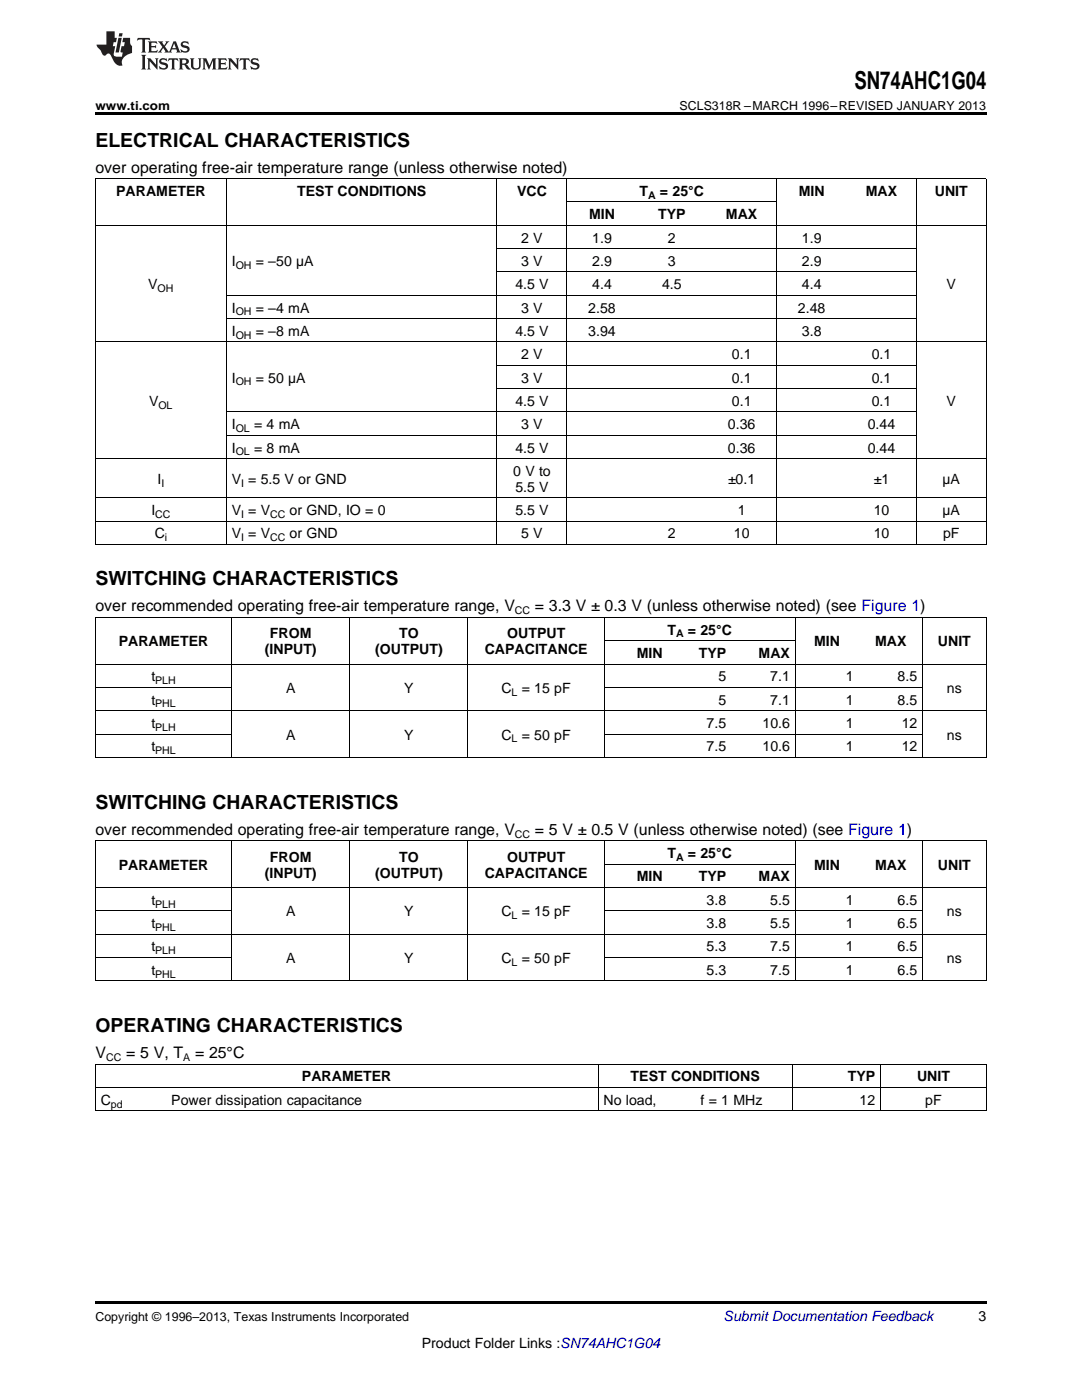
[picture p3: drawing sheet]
<svg xmlns="http://www.w3.org/2000/svg" width="216mm" height="279mm" viewBox="0 0 216 279" stroke-linecap="round" stroke-linejoin="round" font-family="sans-serif">
<defs><g id="words">
<text font-size="4.9" x="170.5" y="17.8">SN74AHC1G04</text>
<g font-size="3.9">
<text x="19" y="29.3">ELECTRICAL CHARACTERISTICS</text>
<text x="19" y="116.8">SWITCHING CHARACTERISTICS</text>
<text x="19" y="161.4">SWITCHING CHARACTERISTICS</text>
<text x="19" y="206">OPERATING CHARACTERISTICS</text>
</g>
<g font-size="3.2">
<text x="19" y="34.4">over operating free-air temperature range (unless otherwise noted)</text>
<text x="19" y="122">over recommended operating free-air temperature range, V</text>
<text x="106.7" y="122">= 3.3 V ± 0.3 V (unless otherwise noted) (see Figure 1)</text>
<text x="19" y="166.6">over recommended operating free-air temperature range, V</text>
<text x="106.7" y="166.6">= 5 V ± 0.5 V (unless otherwise noted) (see Figure 1)</text>
<text x="19" y="211.2">V</text>
<text x="25.2" y="211.2">= 5 V, T</text>
<text x="38.9" y="211.2">= 25°C</text>
</g>
<g font-size="2.8">
<text x="23.2" y="39.1">PARAMETER</text>
<text x="59.3" y="39.1">TEST CONDITIONS</text>
<text x="103.2" y="39.1">VCC</text>
<text x="127.6" y="39.1">T</text>
<text x="131.7" y="39.1">= 25°C</text>
<text x="159.4" y="39.1">MIN</text>
<text x="172.8" y="39.1">MAX</text>
<text x="186.5" y="39.1">UNIT</text>
<text x="117.5" y="43.7">MIN</text>
<text x="131.3" y="43.7">TYP</text>
<text x="144.9" y="43.7">MAX</text>
<text x="46.2" y="53.1">I</text>
<text x="51" y="53.1">= –50 µA</text>
<text x="104" y="48.4">2 V</text>
<text x="104" y="53.1">3 V</text>
<text x="118.2" y="48.4">1.9</text>
<text x="118.2" y="53.1">2.9</text>
<text x="133.3" y="48.4">2</text>
<text x="133.3" y="53.1">3</text>
<text x="160" y="48.4">1.9</text>
<text x="160" y="53.1">2.9</text>
<text x="29.6" y="57.7">V</text>
<text x="102.8" y="57.7">4.5 V</text>
<text x="118.2" y="57.7">4.4</text>
<text x="132.1" y="57.7">4.5</text>
<text x="160" y="57.7">4.4</text>
<text x="188.9" y="57.7">V</text>
<text x="46.2" y="62.4">I</text>
<text x="51" y="62.4">= –4 mA</text>
<text x="104" y="62.4">3 V</text>
<text x="117.4" y="62.4">2.58</text>
<text x="159.2" y="62.4">2.48</text>
<text x="46.2" y="67">I</text>
<text x="51" y="67">= –8 mA</text>
<text x="102.8" y="67">4.5 V</text>
<text x="104" y="71.7">2 V</text>
<text x="117.4" y="67">3.94</text>
<text x="146" y="71.7">0.1</text>
<text x="160" y="67">3.8</text>
<text x="174" y="71.7">0.1</text>
<text x="46.2" y="76.3">I</text>
<text x="51" y="76.3">= 50 µA</text>
<text x="104" y="76.3">3 V</text>
<text x="146" y="76.3">0.1</text>
<text x="174" y="76.3">0.1</text>
<text x="29.7" y="81">V</text>
<text x="102.8" y="81">4.5 V</text>
<text x="146" y="81">0.1</text>
<text x="174" y="81">0.1</text>
<text x="188.9" y="81">V</text>
<text x="46.2" y="85.7">I</text>
<text x="50.7" y="85.7">= 4 mA</text>
<text x="104" y="85.7">3 V</text>
<text x="145.2" y="85.7">0.36</text>
<text x="173.1" y="85.7">0.44</text>
<text x="46.2" y="90.3">I</text>
<text x="50.7" y="90.3">= 8 mA</text>
<text x="102.4" y="95">0 V to</text>
<text x="102.8" y="90.3">4.5 V</text>
<text x="145.2" y="90.3">0.36</text>
<text x="173.1" y="90.3">0.44</text>
<text x="31.4" y="96.6">I</text>
<text x="46.2" y="96.6">V = 5.5 V or GND</text>
<text x="102.8" y="98.1">5.5 V</text>
<text x="145.3" y="96.6">±0.1</text>
<text x="174.3" y="96.6">±1</text>
<text x="188.1" y="96.6">µA</text>
<text x="30.2" y="102.8">I</text>
<text x="30.9" y="107.5">C</text>
<text x="46.2" y="102.8">V = V</text>
<text x="46.2" y="107.5">V = V</text>
<text x="57.8" y="102.8">or GND, IO = 0</text>
<text x="57.8" y="107.5">or GND</text>
<text x="102.8" y="102.8">5.5 V</text>
<text x="104" y="107.5">5 V</text>
<text x="133.3" y="107.5">2</text>
<text x="146.4" y="107.5">10</text>
<text x="147.2" y="102.8">1</text>
<text x="174.3" y="102.8">10</text>
<text x="174.3" y="107.5">10</text>
<text x="188.1" y="102.8">µA</text>
<text x="188.2" y="107.5">pF</text>
<text x="23.7" y="129">PARAMETER</text>
<text x="52.8" y="130.6">(INPUT)</text>
<text x="53.9" y="127.4">FROM</text>
<text x="74.9" y="130.6">(OUTPUT)</text>
<text x="79.6" y="127.4">TO</text>
<text x="96.7" y="130.6">CAPACITANCE</text>
<text x="101.2" y="127.4">OUTPUT</text>
<text x="127.1" y="131.3">MIN</text>
<text x="133.2" y="126.6">T</text>
<text x="137.3" y="126.6">= 25°C</text>
<text x="139.5" y="131.3">TYP</text>
<text x="151.4" y="131.3">MAX</text>
<text x="162.5" y="129">MIN</text>
<text x="174.6" y="129">MAX</text>
<text x="187.1" y="129">UNIT</text>
<text x="30.2" y="136">t</text>
<text x="143.4" y="136">5</text>
<text x="153.7" y="136">7.1</text>
<text x="168.8" y="136">1</text>
<text x="179.1" y="136">8.5</text>
<text x="30.2" y="140.6">t</text>
<text x="57.1" y="138.3">A</text>
<text x="80.6" y="138.3">Y</text>
<text x="100.1" y="138.3">C</text>
<text x="104.1" y="138.3">= 15 pF</text>
<text x="143.4" y="140.6">5</text>
<text x="153.7" y="140.6">7.1</text>
<text x="168.8" y="140.6">1</text>
<text x="179.1" y="140.6">8.5</text>
<text x="188.9" y="138.3">ns</text>
<text x="30.2" y="145.3">t</text>
<text x="30.2" y="149.9">t</text>
<text x="57.1" y="147.6">A</text>
<text x="80.6" y="147.6">Y</text>
<text x="100.1" y="147.6">C</text>
<text x="104.1" y="147.6">= 50 pF</text>
<text x="141" y="145.3">7.5</text>
<text x="141" y="149.9">7.5</text>
<text x="152.2" y="145.3">10.6</text>
<text x="152.2" y="149.9">10.6</text>
<text x="168.8" y="145.3">1</text>
<text x="168.8" y="149.9">1</text>
<text x="179.9" y="145.3">12</text>
<text x="179.9" y="149.9">12</text>
<text x="188.9" y="147.6">ns</text>
<text x="23.7" y="173.6">PARAMETER</text>
<text x="53.9" y="172">FROM</text>
<text x="79.6" y="172">TO</text>
<text x="101.2" y="172">OUTPUT</text>
<text x="133.2" y="171.2">T</text>
<text x="137.3" y="171.2">= 25°C</text>
<text x="162.5" y="173.6">MIN</text>
<text x="174.6" y="173.6">MAX</text>
<text x="187.1" y="173.6">UNIT</text>
<text x="52.8" y="175.2">(INPUT)</text>
<text x="74.9" y="175.2">(OUTPUT)</text>
<text x="96.7" y="175.2">CAPACITANCE</text>
<text x="127.1" y="175.9">MIN</text>
<text x="139.5" y="175.9">TYP</text>
<text x="151.4" y="175.9">MAX</text>
<text x="30.2" y="180.6">t</text>
<text x="30.2" y="185.2">t</text>
<text x="57.1" y="182.9">A</text>
<text x="80.6" y="182.9">Y</text>
<text x="100.1" y="182.9">C</text>
<text x="104.1" y="182.9">= 15 pF</text>
<text x="141" y="180.6">3.8</text>
<text x="141" y="185.2">3.8</text>
<text x="153.7" y="180.6">5.5</text>
<text x="153.7" y="185.2">5.5</text>
<text x="168.8" y="180.6">1</text>
<text x="168.8" y="185.2">1</text>
<text x="179.1" y="180.6">6.5</text>
<text x="179.1" y="185.2">6.5</text>
<text x="188.9" y="182.9">ns</text>
<text x="30.2" y="189.9">t</text>
<text x="141" y="189.9">5.3</text>
<text x="153.7" y="189.9">7.5</text>
<text x="168.8" y="189.9">1</text>
<text x="179.1" y="189.9">6.5</text>
<text x="30.2" y="194.5">t</text>
<text x="57.1" y="192.2">A</text>
<text x="80.6" y="192.2">Y</text>
<text x="100.1" y="192.2">C</text>
<text x="104.1" y="192.2">= 50 pF</text>
<text x="141" y="194.5">5.3</text>
<text x="153.7" y="194.5">7.5</text>
<text x="168.8" y="194.5">1</text>
<text x="179.1" y="194.5">6.5</text>
<text x="188.9" y="192.2">ns</text>
<text x="60.3" y="215.8">PARAMETER</text>
<text x="125.8" y="215.8">TEST CONDITIONS</text>
<text x="169.2" y="215.8">TYP</text>
<text x="183" y="215.8">UNIT</text>
<text x="20.1" y="220.5">C</text>
<text x="34.2" y="220.5">Power dissipation capacitance</text>
<text x="120.4" y="220.5">No load,</text>
<text x="139.8" y="220.5">f = 1 MHz</text>
<text x="171.5" y="220.5">12</text>
<text x="184.6" y="220.5">pF</text>
<text x="195.3" y="263.6">3</text>
<text x="84.2" y="269">Product Folder Links :SN74AHC1G04</text>
</g>
<text font-size="2.8" fill="#0000c8" x="144.4" y="263.6">Submit Documentation Feedback</text>
<g font-size="2.5">
<text x="19" y="21.9">www.ti.com</text>
<text x="135.6" y="21.9">SCLS318R –MARCH 1996–REVISED JANUARY 2013</text>
<text x="19" y="263.6">Copyright © 1996–2013, Texas Instruments Incorporated</text>
</g>
<g font-size="2.1">
<text x="129.4" y="39.7">A</text>
<text x="47" y="53.6">OH</text>
<text x="31.4" y="58.3">OH</text>
<text x="47" y="62.9">OH</text>
<text x="47" y="67.6">OH</text>
<text x="47" y="76.9">OH</text>
<text x="31.6" y="81.6">OL</text>
<text x="47" y="86.2">OL</text>
<text x="47" y="90.9">OL</text>
<text x="32.2" y="97.1">I</text>
<text x="48.1" y="97.1">I</text>
<text x="31" y="103.4">CC</text>
<text x="48.1" y="103.4">I</text>
<text x="53.9" y="103.4">CC</text>
<text x="32.9" y="108">i</text>
<text x="48.1" y="108">I</text>
<text x="53.9" y="108">CC</text>
<text x="102.7" y="122.6">CC</text>
<text x="134.9" y="127.2">A</text>
<text x="31" y="136.5">PLH</text>
<text x="31" y="141.2">PHL</text>
<text x="102.1" y="138.9">L</text>
<text x="31" y="145.8">PLH</text>
<text x="102.1" y="148.2">L</text>
<text x="31" y="150.5">PHL</text>
<text x="102.7" y="167.2">CC</text>
<text x="134.9" y="171.8">A</text>
<text x="31" y="181.1">PLH</text>
<text x="31" y="185.8">PHL</text>
<text x="102.1" y="183.4">L</text>
<text x="31" y="190.4">PLH</text>
<text x="31" y="195.1">PHL</text>
<text x="102.1" y="192.8">L</text>
<text x="21.2" y="211.8">CC</text>
<text x="36.5" y="211.8">A</text>
<text x="22.1" y="221.1">pd</text>
</g>
</g></defs>
<path d="M19 22.5h177.8v.5h-177.8zM19 259.7h177.8v.5h-177.8z" fill="#000"/>
<g fill="none" stroke="#000" stroke-width=".2">
<path d="M19 35.6h177.8M19.1 35.7v73M45.1 35.7v73M99.1 35.7v73M113.1 35.7v73M155 35.7v73M182.8 35.7v73M196.8 35.7v73M19 45h177.8M45.2 58.9h137.7M99.2 54.3h83.7M99.2 49.6h83.7"/>
<path d="M113.2 40.3h41.8M19 68.2h177.8M45.2 63.6h137.7M99.2 77.6h83.7M99.2 72.9h83.7M19 99.4h177.8M19 91.5h177.8M45.2 86.9h137.7M45.2 82.2h137.7M19 108.7h177.8M19 104h177.8M19 137.2h27.2"/>
<path d="M19 132.5h177.8M19 123.2h177.8M19.1 123.3v27.9M46.2 123.3v27.9M69.8 123.3v27.9M93.4 123.3v27.9M120.6 123.3v27.9M120.6 137.2h63.5M120.6 127.9h38.1M158.7 123.3v27.9M184.1 123.3v27.9M196.8 123.3v27.9"/>
<path d="M19 151.1h177.8M19 146.5h27.2M19 141.8h177.8M120.6 146.5h63.5M19 177.1h177.8M19 167.8h177.8M19.1 167.9v27.9M46.2 167.9v27.9M69.8 167.9v27.9M93.4 167.9v27.9M120.6 167.9v27.9M120.6 172.5h38.1"/>
<path d="M158.7 167.9v27.9M184.1 167.9v27.9M196.8 167.9v27.9M19 195.7h177.8M19 191.1h27.2M19 186.4h177.8M19 181.8h27.2M120.6 191.1h63.5M120.6 181.8h63.5M19 217h177.8M19 212.4h177.8M19.1 212.4v9.4"/>
<path d="M119.3 212.4v9.4M158.1 212.4v9.4M175.7 212.4v9.4M196.8 212.4v9.4M19 221.7h177.8"/>
</g>
<g fill="#231f20">
<path d="M27.5 7.6l-.1 .5 .4-.2h.6v.1v2.1l-.2 .4h1l-.3-.4v-2.1l.1-.1h.5l.5 .2-.2-.5zM29.5 8.3l.2 .3v1.5l-.2 .4h1.8l.2-.6a1.04 1.04 0 0 1-1.3 .2v-.7h.6l.3 .2v-.6l-.3 .2h-.6v-.6l.8-.1 .4 .3-.2-.5zM31.5 8.3l.9 1.1-.9 1.1h.8l-.2-.2 .5-.7 .4 .7-.2 .2h1.5l-.1-.2 .1-.4h.9l.1 .4-.2 .2h1l-.3-.3-.7-1.9h-.5l-.9 2-.8-1 .9-1h-.8l.1 .3-.3 .5-.4-.6 .2-.2zM34.7 8.6l.4 1h-.7zM36.3 8.4a.63 .63 0 0 0-.2 .7 .63 .63 0 0 0 .6 .4l.6 .2 .1 .2a.75 .75 0 0 1-.7 .4 .75 .75 0 0 1-.6-.5l.1 .7 .1-.1a1.11 1.11 0 0 0 1.5-.6 1.13 1.13 0 0 0-1.2-.8l-.1-.4a1.04 1.04 0 0 1 1.2 .2l-.2-.5-.1 .1-.5-.2zM28.2 10.9l.2 .4v2.2l-.2 .4h1l-.3-.4v-2.2l.3-.4zM29.3 11.6l.3 .4v1.5l-.3 .4h.8l-.2-.4v-1.3l1.5 1.7v-1.9l.2-.4h-.7l.2 .4v.9l-1.1-1.3zM32 11.8a.62 .62 0 0 0-.2 .7 .62 .62 0 0 0 .6 .4l.6 .1 .1 .3a.76 .76 0 0 1-.7 .3 .76 .76 0 0 1-.6-.4l.1 .7 .1-.1a1.11 1.11 0 0 0 1.5-.6 1.13 1.13 0 0 0-1.2-.8l-.1-.4a1.04 1.04 0 0 1 1.2 .2l-.2-.6-.1 .1-.5-.1zM33.7 11.6l-.2 .6a.61 .61 0 0 1 .8-.3v1.6l-.2 .4h.9l-.2-.4v-1.6a.63 .63 0 0 1 .8 .3l-.2-.6zM35.6 11.6l.3 .4v1.5l-.3 .4h1l-.2-.2v-.8l.5 .2a.76 .76 0 0 0 1.2 .7l-1-1a.58 .58 0 0 0 .6-.5 .58 .58 0 0 0-.5-.6zM36.4 11.9h.1a.45 .45 0 0 1 .5 .1 .45 .45 0 0 1 .1 .5l-.7 .2zM37.9 11.6l.2 .2a2.17 2.17 0 0 0 .3 1.9 .99 .99 0 0 0 1.6-.6v-1.1l.2-.4h-.7l.2 .2a1.92 1.92 0 0 1-.2 1.8 .6 .6 0 0 1-.9-.5v-1.1l.2-.4zM40.4 11.6l.2 .4v1.5l-.2 .4h.7l-.2-.4v-1.4l.8 1.8 .8-1.8v1.4l-.2 .4h.9l-.2-.4v-1.5l.2-.4h-.8l-.6 1.5-.6-1.5zM43.4 11.6l.2 .4v1.5l-.2 .4h1.8l.2-.6a1.04 1.04 0 0 1-1.3 .1v-.6h.5l.4 .2v-.6l-.4 .2h-.5v-.7h.8l.3 .3-.1-.6zM45.5 11.6l.2 .4v1.5l-.2 .4h.7l-.2-.4v-1.3l1.5 1.7v-1.9l.2-.4h-.7l.2 .4v.9l-1.1-1.3zM47.9 11.6l-.1 .6a.61 .61 0 0 1 .8-.3v1.6l-.3 .4h1l-.3-.4 .1-1.6a.63 .63 0 0 1 .7 .3l-.1-.6zM50.2 11.8a.62 .62 0 0 0-.2 .7 .62 .62 0 0 0 .6 .4l.6 .1 .2 .3a.76 .76 0 0 1-.8 .3 .76 .76 0 0 1-.6-.4l.1 .7 .2-.1a1.11 1.11 0 0 0 1.5-.6 1.13 1.13 0 0 0-1.3-.8l-.1-.4a1.04 1.04 0 0 1 1.2 .2l-.1-.6-.2 .1-.5-.1z"/>
<path d="M21.2 6.3v2.6h-1.9l.1 .4 .7 .9a.91 .91 0 0 0 1 .8 .56 .56 0 0 1 .5-.3 .56 .56 0 0 1 .5 .3l.4 .8a1.53 1.53 0 0 0 1.9 1.2 1.54 1.54 0 0 1 1-2.1l.9-.3v-1.4a1.52 1.52 0 0 1-.3-1.6h-1.4l-.2 .8h.5l-.2 .8h-.4l-.2 1v.2l.4 .1-.2 .8a1.93 1.93 0 0 1-1.6-.3l.3-1.8h-.5l.2-.8h.4l.2-.8h-.4v-1.3zM23.6 7.6l-.6 2.9h.7l.6-2.9zM23.8 6.6l-.1 .7h.6l.2-.7z"/>
</g>
<use href="#words"/>
</svg>
